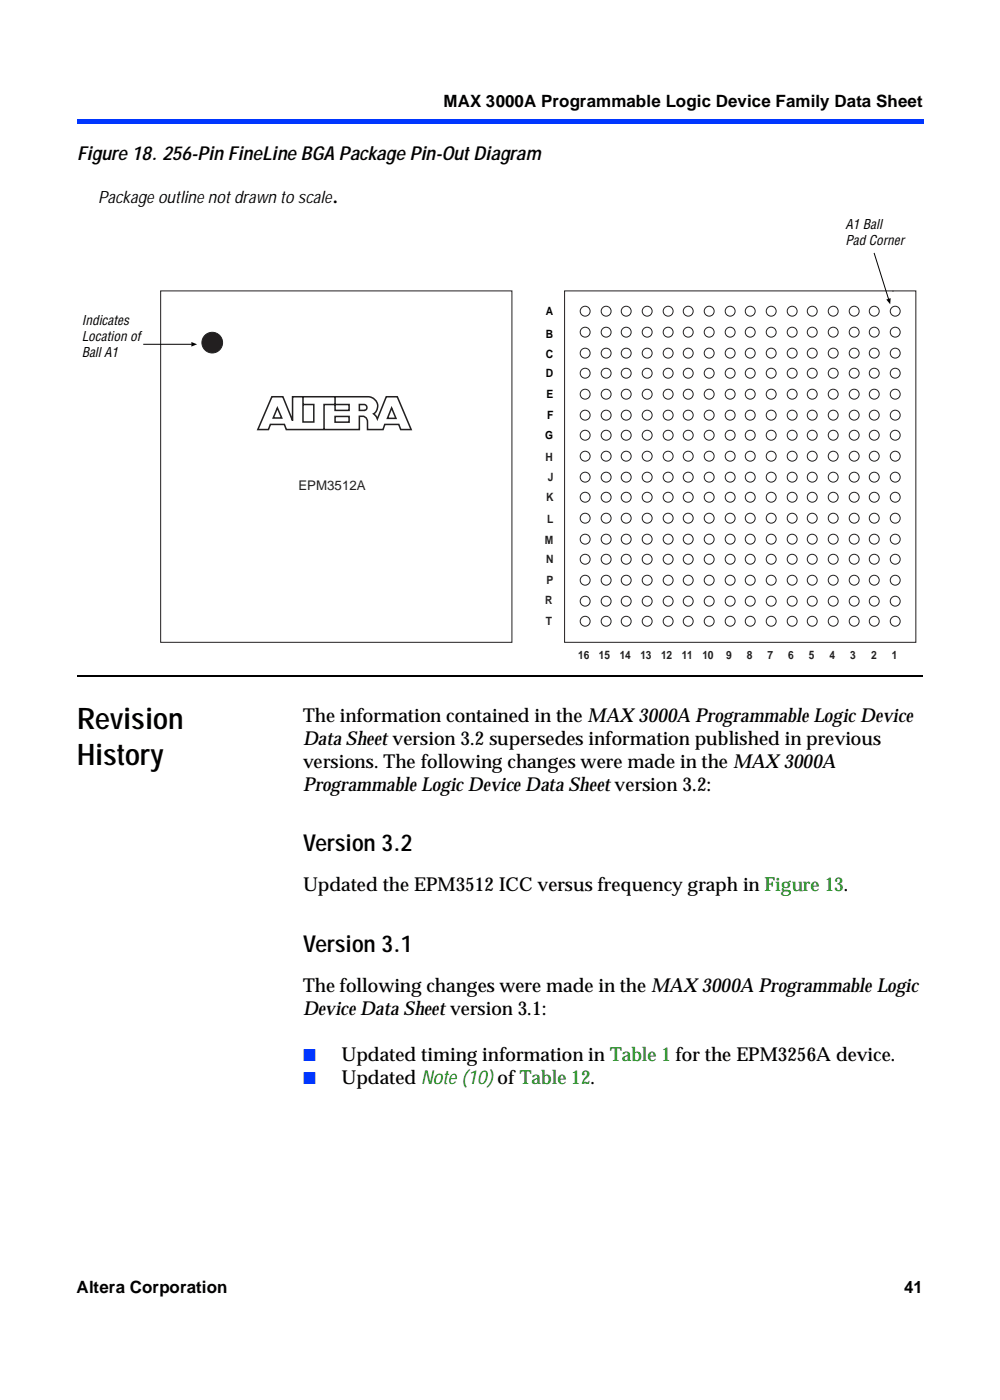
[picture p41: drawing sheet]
<svg xmlns="http://www.w3.org/2000/svg" width="165mm" height="231mm" viewBox="0 0 165 231" stroke-linecap="round" stroke-linejoin="round" font-family="sans-serif">
<defs><g id="words">
<g font-size="4.9">
<text x="12.7" y="120.3">Revision</text>
<text x="12.7" y="126.2">History</text>
</g>
<text font-size="4.2" x="54.8" y="33.5">.</text>
<g font-size="3.9">
<text x="50" y="140.5">Version 3.2</text>
<text x="50" y="157.1">Version 3.1</text>
</g>
<g font-size="3.2">
<text x="12.7" y="26.4">Figure 18. 256-Pin FineLine BGA Package Pin-Out Diagram</text>
<text x="50" y="119.2">The information contained in the MAX 3000A Programmable Logic Device</text>
<text x="50" y="122.9">Data Sheet version 3.2 supersedes information published in previous</text>
<text x="50" y="126.7">versions. The following changes were made in the MAX 3000A</text>
<text x="50" y="130.6">Programmable Logic Device Data Sheet version 3.2:</text>
<text x="50" y="147.2">Updated the EPM3512 ICC versus frequency graph in Figure 13.</text>
<text x="50" y="163.7">The following changes were made in the MAX 3000A Programmable Logic</text>
<text x="50" y="167.5">Device Data Sheet version 3.1:</text>
<text x="56.4" y="175.2">Updated timing information in Table 1 for the EPM3256A device.</text>
<text x="56.4" y="179">Updated Note (10) ofTable 12.</text>
</g>
<g font-size="2.8">
<text x="73.2" y="17.7">MAX 3000A Programmable Logic Device Family Data Sheet</text>
<text x="16.2" y="33.5">Package outline not drawn to scale</text>
<text x="12.7" y="213.5">Altera Corporation</text>
<text x="149.3" y="213.5">41</text>
</g>
<g font-size="2.8" fill="#0036ff">
<text x="50" y="175.2">■</text>
<text x="50" y="179">■</text>
</g>
<g font-size="2.2">
<text x="139.6" y="37.8">A1 Ball</text>
<text x="139.6" y="40.5">Pad Corner</text>
<text x="13.5" y="53.7">Indicates</text>
<text x="13.5" y="56.3">Location of</text>
<text x="13.5" y="58.9">Ball A1</text>
</g>
<text font-size="2.2" fill="#231f20" x="49.3" y="81">EPM3512A</text>
<g font-size="1.9">
<text x="90.1" y="52.1">A</text>
<text x="90.1" y="59.1">C</text>
<text x="90.1" y="55.7">B</text>
<text x="90.1" y="62.2">D</text>
<text x="90.2" y="65.8">E</text>
<text x="90.3" y="69.1">F</text>
<text x="90" y="72.4">G</text>
</g>
<g font-size="1.9" fill="#231f20">
<text x="90.1" y="76">H</text>
<text x="90.1" y="82.7">K</text>
<text x="90.4" y="79.4">J</text>
<text x="90" y="89.7">M</text>
<text x="90.3" y="86.3">L</text>
<text x="90.1" y="93">N</text>
<text x="90" y="99.8">R</text>
<text x="90.2" y="96.3">P</text>
<text x="90.1" y="103.2">T</text>
<text x="95.5" y="108.8">16</text>
<text x="98.9" y="108.8">15</text>
<text x="102.3" y="108.8">14</text>
<text x="105.7" y="108.8">13</text>
<text x="109.2" y="108.8">12</text>
<text x="112.6" y="108.8">11</text>
<text x="116" y="108.8">10</text>
<text x="119.9" y="108.8">9</text>
<text x="123.3" y="108.8">8</text>
<text x="126.7" y="108.8">7</text>
<text x="130.1" y="108.8">6</text>
<text x="133.5" y="108.8">5</text>
<text x="137" y="108.8">4</text>
<text x="140.4" y="108.8">3</text>
<text x="143.8" y="108.8">2</text>
<text x="147.2" y="108.8">1</text>
</g>
</g></defs>
<g fill="#0036ff">
<path d="M12.7 19.7h.3v.7h-.3z"/>
<path d="M13 19.7h139.5v.7h-139.5z"/>
</g>
<path d="M12.7 111.7h139.7" fill="none" stroke="#000" stroke-width=".19"/>
<path d="M13.2 35.4h138.3v74h-138.3z" fill="#fff"/>
<g fill="none" stroke="#231f20" stroke-width=".17">
<path d="M26.5 48h58v58h-58zM93.2 48h58v58h-58zM147.3 48.1h.1"/>
<circle cx="96.6" cy="51.4" r=".82"/>
<circle cx="96.6" cy="54.8" r=".82"/>
<circle cx="96.6" cy="58.3" r=".82"/>
<circle cx="100.1" cy="51.4" r=".82"/>
<circle cx="100.1" cy="54.8" r=".82"/>
<circle cx="100.1" cy="58.3" r=".82"/>
<circle cx="103.4" cy="51.4" r=".82"/>
<circle cx="103.4" cy="54.8" r=".82"/>
<circle cx="103.4" cy="58.3" r=".82"/>
<circle cx="106.8" cy="51.4" r=".82"/>
<circle cx="106.8" cy="54.8" r=".82"/>
<circle cx="106.8" cy="58.3" r=".82"/>
<circle cx="110.3" cy="51.4" r=".82"/>
<circle cx="110.3" cy="54.8" r=".82"/>
<circle cx="110.3" cy="58.3" r=".82"/>
<circle cx="113.6" cy="51.4" r=".82"/>
<circle cx="113.6" cy="54.8" r=".82"/>
<circle cx="113.6" cy="58.3" r=".82"/>
<circle cx="117.1" cy="51.4" r=".82"/>
<circle cx="117.1" cy="54.8" r=".82"/>
<circle cx="117.1" cy="58.3" r=".82"/>
<circle cx="120.6" cy="51.4" r=".82"/>
<circle cx="120.6" cy="54.8" r=".82"/>
<circle cx="120.6" cy="58.3" r=".82"/>
<circle cx="123.9" cy="51.4" r=".82"/>
<circle cx="123.9" cy="54.8" r=".82"/>
<circle cx="123.9" cy="58.3" r=".82"/>
<circle cx="127.3" cy="51.4" r=".82"/>
<circle cx="127.3" cy="54.8" r=".82"/>
<circle cx="127.3" cy="58.3" r=".82"/>
<circle cx="130.8" cy="51.4" r=".82"/>
<circle cx="130.8" cy="54.8" r=".82"/>
<circle cx="130.8" cy="58.3" r=".82"/>
<circle cx="134.1" cy="51.4" r=".82"/>
<circle cx="134.1" cy="54.8" r=".82"/>
<circle cx="134.1" cy="58.3" r=".82"/>
<circle cx="137.6" cy="51.4" r=".82"/>
<circle cx="137.6" cy="54.8" r=".82"/>
<circle cx="137.6" cy="58.3" r=".82"/>
<circle cx="141" cy="51.4" r=".82"/>
<circle cx="141" cy="54.8" r=".82"/>
<circle cx="141" cy="58.3" r=".82"/>
<circle cx="144.3" cy="51.4" r=".82"/>
<circle cx="144.3" cy="54.8" r=".82"/>
<circle cx="144.3" cy="58.3" r=".82"/>
<circle cx="147.8" cy="51.4" r=".82"/>
<circle cx="147.8" cy="54.8" r=".82"/>
<circle cx="147.8" cy="58.3" r=".82"/>
<circle cx="96.6" cy="78.8" r=".82"/>
<circle cx="96.6" cy="71.9" r=".82"/>
<circle cx="96.6" cy="75.3" r=".82"/>
<circle cx="96.6" cy="65.1" r=".82"/>
<circle cx="96.6" cy="68.5" r=".82"/>
<circle cx="96.6" cy="61.6" r=".82"/>
<circle cx="100.1" cy="78.8" r=".82"/>
<circle cx="100.1" cy="71.9" r=".82"/>
<circle cx="100.1" cy="75.3" r=".82"/>
<circle cx="100.1" cy="65.1" r=".82"/>
<circle cx="100.1" cy="68.5" r=".82"/>
<circle cx="100.1" cy="61.6" r=".82"/>
<circle cx="103.4" cy="78.8" r=".82"/>
<circle cx="103.4" cy="71.9" r=".82"/>
<circle cx="103.4" cy="75.3" r=".82"/>
<circle cx="103.4" cy="65.1" r=".82"/>
<circle cx="103.4" cy="68.5" r=".82"/>
<circle cx="103.4" cy="61.6" r=".82"/>
<circle cx="106.8" cy="78.8" r=".82"/>
<circle cx="106.8" cy="71.9" r=".82"/>
<circle cx="106.8" cy="75.3" r=".82"/>
<circle cx="106.8" cy="65.1" r=".82"/>
<circle cx="106.8" cy="68.5" r=".82"/>
<circle cx="106.8" cy="61.6" r=".82"/>
<circle cx="110.3" cy="78.8" r=".82"/>
<circle cx="110.3" cy="71.9" r=".82"/>
<circle cx="110.3" cy="75.3" r=".82"/>
<circle cx="110.3" cy="65.1" r=".82"/>
<circle cx="110.3" cy="68.5" r=".82"/>
<circle cx="110.3" cy="61.6" r=".82"/>
<circle cx="113.6" cy="78.8" r=".82"/>
<circle cx="113.6" cy="71.9" r=".82"/>
<circle cx="113.6" cy="75.3" r=".82"/>
<circle cx="113.6" cy="65.1" r=".82"/>
<circle cx="113.6" cy="68.5" r=".82"/>
<circle cx="113.6" cy="61.6" r=".82"/>
<circle cx="117.1" cy="78.8" r=".82"/>
<circle cx="117.1" cy="71.9" r=".82"/>
<circle cx="117.1" cy="75.3" r=".82"/>
<circle cx="117.1" cy="65.1" r=".82"/>
<circle cx="117.1" cy="68.5" r=".82"/>
<circle cx="117.1" cy="61.6" r=".82"/>
<circle cx="120.6" cy="78.8" r=".82"/>
<circle cx="120.6" cy="71.9" r=".82"/>
<circle cx="120.6" cy="75.3" r=".82"/>
<circle cx="120.6" cy="65.1" r=".82"/>
<circle cx="120.6" cy="68.5" r=".82"/>
<circle cx="120.6" cy="61.6" r=".82"/>
<circle cx="123.9" cy="78.8" r=".82"/>
<circle cx="123.9" cy="71.9" r=".82"/>
<circle cx="123.9" cy="75.3" r=".82"/>
<circle cx="123.9" cy="65.1" r=".82"/>
<circle cx="123.9" cy="68.5" r=".82"/>
<circle cx="123.9" cy="61.6" r=".82"/>
<circle cx="127.3" cy="78.8" r=".82"/>
<circle cx="127.3" cy="71.9" r=".82"/>
<circle cx="127.3" cy="75.3" r=".82"/>
<circle cx="127.3" cy="65.1" r=".82"/>
<circle cx="127.3" cy="68.5" r=".82"/>
<circle cx="127.3" cy="61.6" r=".82"/>
<circle cx="130.8" cy="78.8" r=".82"/>
<circle cx="130.8" cy="71.9" r=".82"/>
<circle cx="130.8" cy="75.3" r=".82"/>
<circle cx="130.8" cy="65.1" r=".82"/>
<circle cx="130.8" cy="68.5" r=".82"/>
<circle cx="130.8" cy="61.6" r=".82"/>
<circle cx="134.1" cy="78.8" r=".82"/>
<circle cx="134.1" cy="71.9" r=".82"/>
<circle cx="134.1" cy="75.3" r=".82"/>
<circle cx="134.1" cy="65.1" r=".82"/>
<circle cx="134.1" cy="68.5" r=".82"/>
<circle cx="134.1" cy="61.6" r=".82"/>
<circle cx="137.6" cy="78.8" r=".82"/>
<circle cx="137.6" cy="71.9" r=".82"/>
<circle cx="137.6" cy="75.3" r=".82"/>
<circle cx="137.6" cy="65.1" r=".82"/>
<circle cx="137.6" cy="68.5" r=".82"/>
<circle cx="137.6" cy="61.6" r=".82"/>
<circle cx="141" cy="78.8" r=".82"/>
<circle cx="141" cy="71.9" r=".82"/>
<circle cx="141" cy="75.3" r=".82"/>
<circle cx="141" cy="65.1" r=".82"/>
<circle cx="141" cy="68.5" r=".82"/>
<circle cx="141" cy="61.6" r=".82"/>
<circle cx="144.3" cy="78.8" r=".82"/>
<circle cx="144.3" cy="71.9" r=".82"/>
<circle cx="144.3" cy="75.3" r=".82"/>
<circle cx="144.3" cy="65.1" r=".82"/>
<circle cx="144.3" cy="68.5" r=".82"/>
<circle cx="144.3" cy="61.6" r=".82"/>
<circle cx="147.8" cy="78.8" r=".82"/>
<circle cx="147.8" cy="71.9" r=".82"/>
<circle cx="147.8" cy="75.3" r=".82"/>
<circle cx="147.8" cy="65.1" r=".82"/>
<circle cx="147.8" cy="68.5" r=".82"/>
<circle cx="147.8" cy="61.6" r=".82"/>
<circle cx="96.6" cy="82.1" r=".82"/>
<circle cx="96.6" cy="85.6" r=".82"/>
<circle cx="96.6" cy="89" r=".82"/>
<circle cx="96.6" cy="99.3" r=".82"/>
<circle cx="96.6" cy="95.8" r=".82"/>
<circle cx="96.6" cy="92.3" r=".82"/>
<circle cx="100.1" cy="82.1" r=".82"/>
<circle cx="100.1" cy="85.6" r=".82"/>
<circle cx="100.1" cy="89" r=".82"/>
<circle cx="100.1" cy="99.3" r=".82"/>
<circle cx="100.1" cy="95.8" r=".82"/>
<circle cx="100.1" cy="92.3" r=".82"/>
<circle cx="103.4" cy="82.1" r=".82"/>
<circle cx="103.4" cy="85.6" r=".82"/>
<circle cx="103.4" cy="89" r=".82"/>
<circle cx="103.4" cy="99.3" r=".82"/>
<circle cx="103.4" cy="95.8" r=".82"/>
<circle cx="103.4" cy="92.3" r=".82"/>
<circle cx="106.8" cy="82.1" r=".82"/>
<circle cx="106.8" cy="85.6" r=".82"/>
<circle cx="106.8" cy="89" r=".82"/>
<circle cx="106.8" cy="99.3" r=".82"/>
<circle cx="106.8" cy="95.8" r=".82"/>
<circle cx="106.8" cy="92.3" r=".82"/>
<circle cx="110.3" cy="82.1" r=".82"/>
<circle cx="110.3" cy="85.6" r=".82"/>
<circle cx="110.3" cy="89" r=".82"/>
<circle cx="110.3" cy="99.3" r=".82"/>
<circle cx="110.3" cy="95.8" r=".82"/>
<circle cx="110.3" cy="92.3" r=".82"/>
<circle cx="113.6" cy="82.1" r=".82"/>
<circle cx="113.6" cy="85.6" r=".82"/>
<circle cx="113.6" cy="89" r=".82"/>
<circle cx="113.6" cy="99.3" r=".82"/>
<circle cx="113.6" cy="95.8" r=".82"/>
<circle cx="113.6" cy="92.3" r=".82"/>
<circle cx="117.1" cy="82.1" r=".82"/>
<circle cx="117.1" cy="85.6" r=".82"/>
<circle cx="117.1" cy="89" r=".82"/>
<circle cx="117.1" cy="99.3" r=".82"/>
<circle cx="117.1" cy="95.8" r=".82"/>
<circle cx="117.1" cy="92.3" r=".82"/>
<circle cx="120.6" cy="82.1" r=".82"/>
<circle cx="120.6" cy="85.6" r=".82"/>
<circle cx="120.6" cy="89" r=".82"/>
<circle cx="120.6" cy="99.3" r=".82"/>
<circle cx="120.6" cy="95.8" r=".82"/>
<circle cx="120.6" cy="92.3" r=".82"/>
<circle cx="123.9" cy="82.1" r=".82"/>
<circle cx="123.9" cy="85.6" r=".82"/>
<circle cx="123.9" cy="89" r=".82"/>
<circle cx="123.9" cy="99.3" r=".82"/>
<circle cx="123.9" cy="95.8" r=".82"/>
<circle cx="123.9" cy="92.3" r=".82"/>
<circle cx="127.3" cy="82.1" r=".82"/>
<circle cx="127.3" cy="85.6" r=".82"/>
<circle cx="127.3" cy="89" r=".82"/>
<circle cx="127.3" cy="99.3" r=".82"/>
<circle cx="127.3" cy="95.8" r=".82"/>
<circle cx="127.3" cy="92.3" r=".82"/>
<circle cx="130.8" cy="82.1" r=".82"/>
<circle cx="130.8" cy="85.6" r=".82"/>
<circle cx="130.8" cy="89" r=".82"/>
<circle cx="130.8" cy="99.3" r=".82"/>
<circle cx="130.8" cy="95.8" r=".82"/>
<circle cx="130.8" cy="92.3" r=".82"/>
<circle cx="134.1" cy="82.1" r=".82"/>
<circle cx="134.1" cy="85.6" r=".82"/>
<circle cx="134.1" cy="89" r=".82"/>
<circle cx="134.1" cy="99.3" r=".82"/>
<circle cx="134.1" cy="95.8" r=".82"/>
<circle cx="134.1" cy="92.3" r=".82"/>
<circle cx="137.6" cy="82.1" r=".82"/>
<circle cx="137.6" cy="85.6" r=".82"/>
<circle cx="137.6" cy="89" r=".82"/>
<circle cx="137.6" cy="99.3" r=".82"/>
<circle cx="137.6" cy="95.8" r=".82"/>
<circle cx="137.6" cy="92.3" r=".82"/>
<circle cx="141" cy="82.1" r=".82"/>
<circle cx="141" cy="85.6" r=".82"/>
<circle cx="141" cy="89" r=".82"/>
<circle cx="141" cy="99.3" r=".82"/>
<circle cx="141" cy="95.8" r=".82"/>
<circle cx="141" cy="92.3" r=".82"/>
<circle cx="144.3" cy="82.1" r=".82"/>
<circle cx="144.3" cy="85.6" r=".82"/>
<circle cx="144.3" cy="89" r=".82"/>
<circle cx="144.3" cy="99.3" r=".82"/>
<circle cx="144.3" cy="95.8" r=".82"/>
<circle cx="144.3" cy="92.3" r=".82"/>
<circle cx="147.8" cy="82.1" r=".82"/>
<circle cx="147.8" cy="85.6" r=".82"/>
<circle cx="147.8" cy="89" r=".82"/>
<circle cx="147.8" cy="99.3" r=".82"/>
<circle cx="147.8" cy="95.8" r=".82"/>
<circle cx="147.8" cy="92.3" r=".82"/>
<circle cx="96.6" cy="102.6" r=".82"/>
<circle cx="100.1" cy="102.6" r=".82"/>
<circle cx="103.4" cy="102.6" r=".82"/>
<circle cx="106.8" cy="102.6" r=".82"/>
<circle cx="110.3" cy="102.6" r=".82"/>
<circle cx="113.6" cy="102.6" r=".82"/>
<circle cx="117.1" cy="102.6" r=".82"/>
<circle cx="120.6" cy="102.6" r=".82"/>
<circle cx="123.9" cy="102.6" r=".82"/>
<circle cx="127.3" cy="102.6" r=".82"/>
<circle cx="130.8" cy="102.6" r=".82"/>
<circle cx="134.1" cy="102.6" r=".82"/>
<circle cx="137.6" cy="102.6" r=".82"/>
<circle cx="141" cy="102.6" r=".82"/>
<circle cx="144.3" cy="102.6" r=".82"/>
<circle cx="147.8" cy="102.6" r=".82"/>
</g>
<circle cx="35" cy="56.6" r="1.71" fill="#231f20" stroke="#231f20" stroke-width=".17"/>
<path d="M23.7 56.8h8M144.3 41.8l2.4 7.6" fill="none" stroke="#000" stroke-width=".17"/>
<g fill="#000">
<path d="M31.6 56.5l.9 .3-.9 .4z" fill-rule="evenodd"/>
<path d="M146.3 49.5l.7-.3v1z" fill-rule="evenodd"/>
</g>
<path d="M44.9 65.5h1.8l1.6 3.9v-3.9h12.5a1.54 1.54 0 0 1 1.5 1.1 1.54 1.54 0 0 1-.6 1.7l.5 .5 .1 .4 1.5-3.7h1.8l2.3 5.4h-1.7l-.4-.8h-2.3l-.3 .8h-2.5l-.1-1.7-.3-.3-.3-.2h-.7v2.2h-12l-.3-.8h-2.4l-.3 .8h-1.7zM45.8 67.4l.7 1.6h-1.4zM50 65.5v4.2h1.8v-2.9h-1.8M55.3 68.8h2.3v.9h-2.3zM55.3 65.5v2.3h2.3v-1h-4.1v4.1M59.3 66.8h.8a.48 .48 0 0 1 .5 .5 .48 .48 0 0 1-.5 .5h-.8zM64.7 67.4l.7 1.7h-1.4z" fill="none" stroke="#231f20" stroke-width=".25"/>
<use href="#words"/>
</svg>
